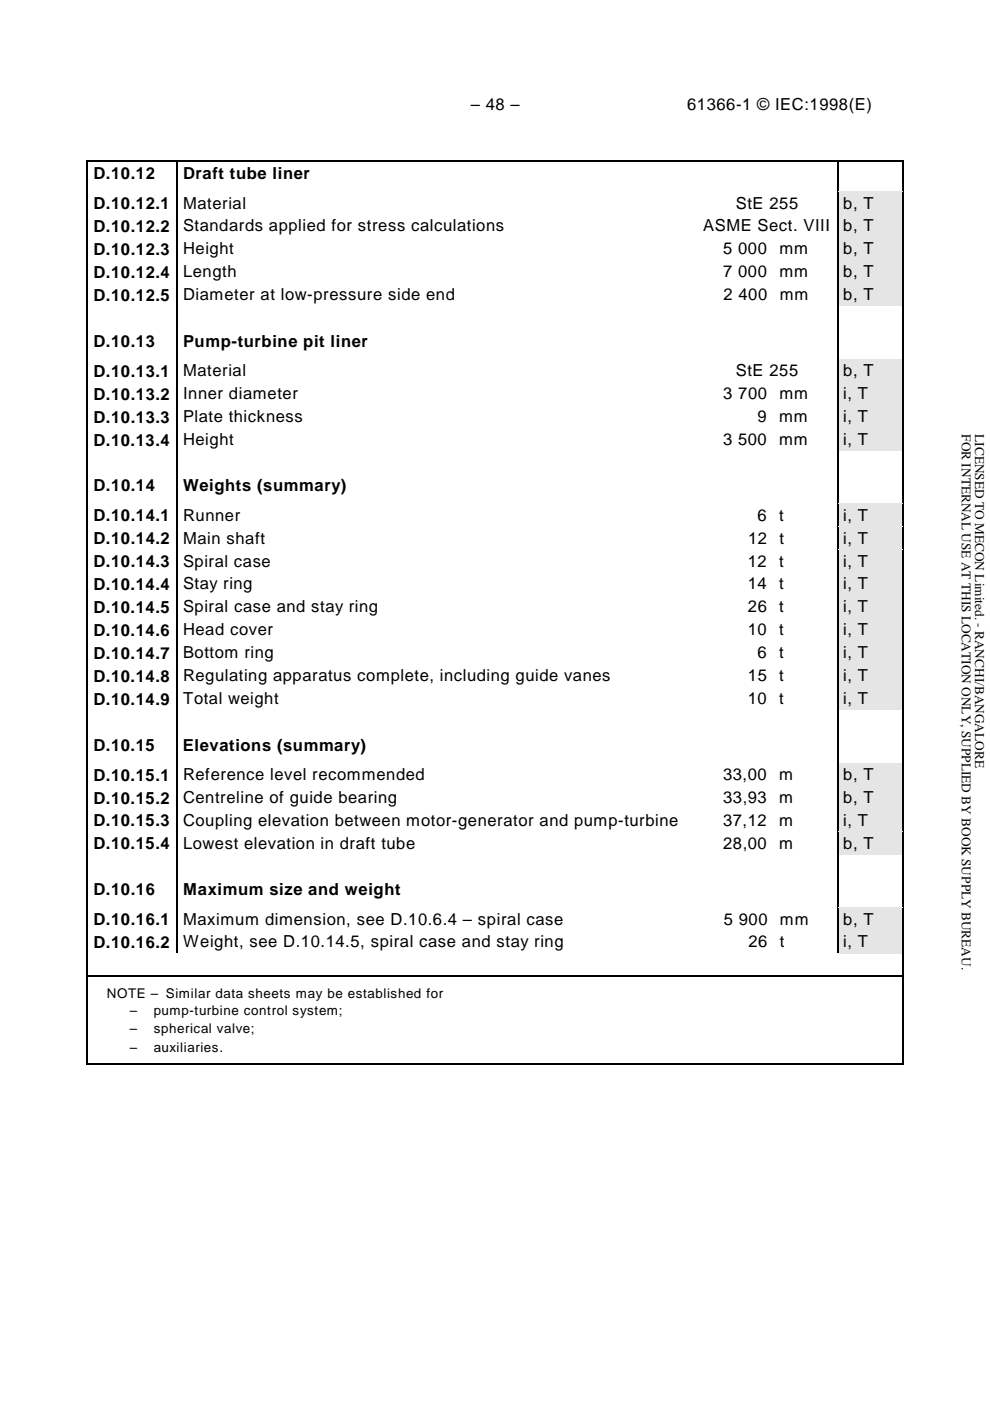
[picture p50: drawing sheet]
<svg xmlns="http://www.w3.org/2000/svg" width="210mm" height="297mm" viewBox="0 0 210 297" stroke-linecap="round" stroke-linejoin="round" font-family="sans-serif">
<defs><g id="words">
<g font-size="3.5">
<text x="99.8" y="23.3">– 48 –</text>
<text x="145.7" y="23.3">61366-1 © IEC:1998(E)</text>
<text x="19.8" y="38">D.10.12</text>
<text x="38.8" y="38">Draft tube liner</text>
<text x="19.8" y="44.3">D.10.12.1</text>
<text x="38.8" y="44.2">Material</text>
<text x="156" y="44.2">StE 255</text>
<text x="178.8" y="44.2">b, T</text>
<text x="19.8" y="49.2">D.10.12.2</text>
<text x="38.8" y="49.1">Standards applied for stress calculations</text>
<text x="38.8" y="53.9">Height</text>
<text x="149.1" y="49.1">ASME Sect. VIII</text>
<text x="153.3" y="53.9">5 000</text>
<text x="165.2" y="53.9">mm</text>
<text x="178.8" y="49.1">b, T</text>
<text x="178.8" y="53.9">b, T</text>
<text x="19.8" y="54.1">D.10.12.3</text>
<text x="19.8" y="58.9">D.10.12.4</text>
<text x="38.8" y="58.8">Length</text>
<text x="153.3" y="58.8">7 000</text>
<text x="165.2" y="58.8">mm</text>
<text x="178.8" y="58.8">b, T</text>
<text x="19.8" y="63.8">D.10.12.5</text>
<text x="38.8" y="63.7">Diameter at low-pressure side end</text>
<text x="153.4" y="63.7">2 400</text>
<text x="165.3" y="63.7">mm</text>
<text x="178.8" y="63.7">b, T</text>
<text x="19.8" y="73.5">D.10.13</text>
<text x="38.8" y="73.5">Pump-turbine pit liner</text>
<text x="19.8" y="79.9">D.10.13.1</text>
<text x="38.8" y="79.7">Material</text>
<text x="156" y="79.7">StE 255</text>
<text x="178.8" y="79.7">b, T</text>
<text x="19.8" y="84.7">D.10.13.2</text>
<text x="19.8" y="89.6">D.10.13.3</text>
<text x="38.8" y="84.6">Inner diameter</text>
<text x="38.8" y="89.5">Plate thickness</text>
<text x="153.4" y="84.6">3 700</text>
<text x="160.6" y="89.5">9</text>
<text x="165.2" y="89.5">mm</text>
<text x="165.3" y="84.6">mm</text>
<text x="178.8" y="84.6">i, T</text>
<text x="178.8" y="89.5">i, T</text>
<text x="19.8" y="94.5">D.10.13.4</text>
<text x="38.8" y="94.3">Height</text>
<text x="153.3" y="94.3">3 500</text>
<text x="165.2" y="94.3">mm</text>
<text x="178.8" y="94.3">i, T</text>
<text x="19.8" y="104.2">D.10.14</text>
<text x="38.8" y="104.2">Weights (summary)</text>
<text x="19.8" y="110.5">D.10.14.1</text>
<text x="38.8" y="110.4">Runner</text>
<text x="160.6" y="110.4">6</text>
<text x="165.2" y="110.4">t</text>
<text x="178.8" y="110.4">i, T</text>
<text x="19.8" y="115.4">D.10.14.2</text>
<text x="38.8" y="115.2">Main shaft</text>
<text x="158.6" y="115.2">12</text>
<text x="165.3" y="115.2">t</text>
<text x="178.8" y="115.2">i, T</text>
<text x="19.8" y="120.2">D.10.14.3</text>
<text x="19.8" y="125.1">D.10.14.4</text>
<text x="38.8" y="120.1">Spiral case</text>
<text x="38.8" y="125">Stay ring</text>
<text x="158.6" y="120.1">12</text>
<text x="158.6" y="125">14</text>
<text x="165.2" y="120.1">t</text>
<text x="165.2" y="125">t</text>
<text x="178.8" y="120.1">i, T</text>
<text x="178.8" y="125">i, T</text>
<text x="19.8" y="130">D.10.14.5</text>
<text x="38.8" y="129.9">Spiral case and stay ring</text>
<text x="158.6" y="129.9">26</text>
<text x="165.2" y="129.9">t</text>
<text x="178.8" y="129.9">i, T</text>
<text x="19.8" y="134.8">D.10.14.6</text>
<text x="38.8" y="134.7">Head cover</text>
<text x="158.6" y="134.7">10</text>
<text x="165.2" y="134.7">t</text>
<text x="178.8" y="134.7">i, T</text>
<text x="19.8" y="139.7">D.10.14.7</text>
<text x="38.8" y="139.6">Bottom ring</text>
<text x="160.6" y="139.6">6</text>
<text x="165.2" y="139.6">t</text>
<text x="178.8" y="139.6">i, T</text>
<text x="19.8" y="144.6">D.10.14.8</text>
<text x="19.8" y="149.5">D.10.14.9</text>
<text x="38.8" y="144.5">Regulating apparatus complete, including guide vanes</text>
<text x="38.8" y="149.3">Total weight</text>
<text x="158.6" y="149.3">10</text>
<text x="158.6" y="144.5">15</text>
<text x="165.2" y="149.3">t</text>
<text x="165.2" y="144.5">t</text>
<text x="178.8" y="144.5">i, T</text>
<text x="178.8" y="149.3">i, T</text>
<text x="19.8" y="159.2">D.10.15</text>
<text x="38.8" y="159.2">Elevations (summary)</text>
<text x="19.8" y="165.5">D.10.15.1</text>
<text x="38.8" y="165.4">Reference level recommended</text>
<text x="153.3" y="165.4">33,00</text>
<text x="165.2" y="165.4">m</text>
<text x="178.8" y="165.4">b, T</text>
<text x="19.8" y="170.4">D.10.15.2</text>
<text x="38.8" y="170.2">Centreline of guide bearing</text>
<text x="153.3" y="170.2">33,93</text>
<text x="165.2" y="170.2">m</text>
<text x="178.8" y="170.2">b, T</text>
<text x="19.8" y="175.2">D.10.15.3</text>
<text x="38.8" y="175.1">Coupling elevation between motor-generator and pump-turbine</text>
<text x="38.8" y="180">Lowest elevation in draft tube</text>
<text x="153.3" y="175.1">37,12</text>
<text x="153.3" y="180">28,00</text>
<text x="165.2" y="175.1">m</text>
<text x="165.2" y="180">m</text>
<text x="178.8" y="175.1">i, T</text>
<text x="178.8" y="180">b, T</text>
<text x="19.8" y="180.1">D.10.15.4</text>
<text x="19.8" y="189.8">D.10.16</text>
<text x="38.8" y="189.8">Maximum size and weight</text>
<text x="19.8" y="196.1">D.10.16.1</text>
<text x="38.8" y="196">Maximum dimension, see D.10.6.4 – spiral case</text>
<text x="153.5" y="196">5 900</text>
<text x="165.4" y="196">mm</text>
<text x="178.8" y="196">b, T</text>
<text x="19.8" y="201">D.10.16.2</text>
<text x="38.8" y="200.9">Weight, see D.10.14.5, spiral case and stay ring</text>
<text x="158.7" y="200.9">26</text>
<text x="165.4" y="200.9">t</text>
<text x="178.8" y="200.9">i, T</text>
</g>
<g font-size="2.8" fill="#010101">
<text x="203.9" y="92.1" transform="rotate(90 203.9 92.1)">FOR INTERNAL USE AT THIS LOCATION ONLY, SUPPLIED BY BOOK SUPPLY BUREAU.</text>
<text x="206.7" y="92.1" transform="rotate(90 206.7 92.1)">LICENSED TO MECON Limited. - RANCHI/BANGALORE</text>
</g>
<g font-size="2.8">
<text x="22.7" y="211.5">NOTE – Similar data sheets may be established for</text>
<text x="27.5" y="215.1">–</text>
<text x="32.6" y="215.1">pump-turbine control system;</text>
<text x="27.5" y="219.1">–</text>
<text x="32.6" y="219.1">spherical valve;</text>
<text x="27.5" y="223.1">–</text>
<text x="32.6" y="223.1">auxiliaries.</text>
</g>
</g></defs>
<g fill="#000">
<path d="M18.4 34.1h.3v.2h-.3z" fill-rule="evenodd"/>
<path d="M18.4 34.1h.3v.2h-.3z" fill-rule="evenodd"/>
<path d="M37.4 34.1h.3v.2h-.3z" fill-rule="evenodd"/>
<path d="M177.4 34.1h.3v.2h-.3z" fill-rule="evenodd"/>
<path d="M191.4 34.1h.3v.2h-.3z" fill-rule="evenodd"/>
<path d="M191.4 34.1h.3v.2h-.3z" fill-rule="evenodd"/>
</g>
<path d="M18.5 34.3v6.3M18.7 34.2h18.7M37.5 34.3v6.3M37.7 34.2h139.7M177.6 34.3v6.3M177.7 34.2h13.7M191.5 34.3v6.3" fill="none" stroke="#000" stroke-width=".25"/>
<path d="M177.7 40.6h13.7v4.7h-13.7z" fill-rule="evenodd" fill="#e5e5e5"/>
<path d="M177.7 45.4h13.7" fill="none" stroke="#e5e5e5" stroke-width=".21"/>
<path d="M18.5 40.6v4.9M37.5 40.6v4.9M177.6 40.6v4.9M191.5 40.6v4.9" fill="none" stroke="#000" stroke-width=".25"/>
<path d="M177.7 45.5h13.7v4.7h-13.7z" fill-rule="evenodd" fill="#e5e5e5"/>
<path d="M177.7 50.3h13.7" fill="none" stroke="#e5e5e5" stroke-width=".21"/>
<path d="M18.5 45.5v4.8M37.5 45.5v4.8M177.6 45.5v4.8M191.5 45.5v4.8" fill="none" stroke="#000" stroke-width=".25"/>
<path d="M177.7 50.3h13.7v4.7h-13.7z" fill-rule="evenodd" fill="#e5e5e5"/>
<path d="M177.7 55.1h13.7" fill="none" stroke="#e5e5e5" stroke-width=".21"/>
<path d="M18.5 50.3v4.9M37.5 50.3v4.9M177.6 50.3v4.9M191.5 50.3v4.9" fill="none" stroke="#000" stroke-width=".25"/>
<path d="M177.7 55.2h13.7v4.7h-13.7z" fill-rule="evenodd" fill="#e5e5e5"/>
<path d="M177.7 60h13.7" fill="none" stroke="#e5e5e5" stroke-width=".21"/>
<path d="M18.5 55.2v4.9M37.5 55.2v4.9M177.6 55.2v4.9M191.5 55.2v4.9" fill="none" stroke="#000" stroke-width=".25"/>
<path d="M177.7 60.1h13.7v4.7h-13.7z" fill-rule="evenodd" fill="#e5e5e5"/>
<path d="M177.7 64.9h13.7" fill="none" stroke="#e5e5e5" stroke-width=".21"/>
<path d="M18.5 60.1v16M37.5 60.1v16M177.6 60.1v16M191.5 60.1v16" fill="none" stroke="#000" stroke-width=".25"/>
<path d="M177.7 76.1h13.7v4.7h-13.7z" fill-rule="evenodd" fill="#e5e5e5"/>
<path d="M177.7 80.9h13.7" fill="none" stroke="#e5e5e5" stroke-width=".21"/>
<path d="M18.5 76.1v4.9M37.5 76.1v4.9M177.6 76.1v4.9M191.5 76.1v4.9" fill="none" stroke="#000" stroke-width=".25"/>
<path d="M177.7 81h13.7v4.7h-13.7z" fill-rule="evenodd" fill="#e5e5e5"/>
<path d="M177.7 85.8h13.7" fill="none" stroke="#e5e5e5" stroke-width=".21"/>
<path d="M18.5 81v4.9M37.5 81v4.9M177.6 81v4.9M191.5 81v4.9" fill="none" stroke="#000" stroke-width=".25"/>
<path d="M177.7 85.9h13.7v4.7h-13.7z" fill-rule="evenodd" fill="#e5e5e5"/>
<path d="M177.7 90.6h13.7" fill="none" stroke="#e5e5e5" stroke-width=".21"/>
<path d="M18.5 85.9v4.8M37.5 85.9v4.8M177.6 85.9v4.8M191.5 85.9v4.8" fill="none" stroke="#000" stroke-width=".25"/>
<path d="M177.7 90.7h13.7v4.7h-13.7z" fill-rule="evenodd" fill="#e5e5e5"/>
<path d="M177.7 95.5h13.7" fill="none" stroke="#e5e5e5" stroke-width=".21"/>
<path d="M18.5 90.7v16.1M37.5 90.7v16.1M177.6 90.7v16.1M191.5 90.7v16.1" fill="none" stroke="#000" stroke-width=".25"/>
<path d="M177.7 106.8h13.7v4.7h-13.7z" fill-rule="evenodd" fill="#e5e5e5"/>
<path d="M177.7 111.6h13.7" fill="none" stroke="#e5e5e5" stroke-width=".21"/>
<path d="M18.5 106.8v4.8M37.5 106.8v4.8M177.6 106.8v4.8M191.5 106.8v4.8" fill="none" stroke="#000" stroke-width=".25"/>
<path d="M177.7 111.6h13.7v4.7h-13.7z" fill-rule="evenodd" fill="#e5e5e5"/>
<path d="M177.7 116.4h13.7" fill="none" stroke="#e5e5e5" stroke-width=".21"/>
<path d="M18.5 111.6v4.9M37.5 111.6v4.9M177.6 111.6v4.9M191.5 111.6v4.9" fill="none" stroke="#000" stroke-width=".25"/>
<path d="M177.7 116.5h13.7v4.7h-13.7z" fill-rule="evenodd" fill="#e5e5e5"/>
<path d="M177.7 121.3h13.7" fill="none" stroke="#e5e5e5" stroke-width=".21"/>
<path d="M18.5 116.5v4.9M37.5 116.5v4.9M177.6 116.5v4.9M191.5 116.5v4.9" fill="none" stroke="#000" stroke-width=".25"/>
<path d="M177.7 121.4h13.7v4.7h-13.7z" fill-rule="evenodd" fill="#e5e5e5"/>
<path d="M177.7 126.2h13.7" fill="none" stroke="#e5e5e5" stroke-width=".21"/>
<path d="M18.5 121.4v4.9M37.5 121.4v4.9M177.6 121.4v4.9M191.5 121.4v4.9" fill="none" stroke="#000" stroke-width=".25"/>
<path d="M177.7 126.3h13.7v4.7h-13.7z" fill-rule="evenodd" fill="#e5e5e5"/>
<path d="M177.7 131h13.7" fill="none" stroke="#e5e5e5" stroke-width=".21"/>
<path d="M18.5 126.3v4.8M37.5 126.3v4.8M177.6 126.3v4.8M191.5 126.3v4.8" fill="none" stroke="#000" stroke-width=".25"/>
<path d="M177.7 131.1h13.7v4.7h-13.7z" fill-rule="evenodd" fill="#e5e5e5"/>
<path d="M177.7 135.9h13.7" fill="none" stroke="#e5e5e5" stroke-width=".21"/>
<path d="M18.5 131.1v4.9M37.5 131.1v4.9M177.6 131.1v4.9M191.5 131.1v4.9" fill="none" stroke="#000" stroke-width=".25"/>
<path d="M177.7 136h13.7v4.7h-13.7z" fill-rule="evenodd" fill="#e5e5e5"/>
<path d="M177.7 140.8h13.7" fill="none" stroke="#e5e5e5" stroke-width=".21"/>
<path d="M18.5 136v4.9M37.5 136v4.9M177.6 136v4.9M191.5 136v4.9" fill="none" stroke="#000" stroke-width=".25"/>
<path d="M177.7 140.9h13.7v4.7h-13.7z" fill-rule="evenodd" fill="#e5e5e5"/>
<path d="M177.7 145.6h13.7" fill="none" stroke="#e5e5e5" stroke-width=".21"/>
<path d="M18.5 140.9v4.8M37.5 140.9v4.8M177.6 140.9v4.8M191.5 140.9v4.8" fill="none" stroke="#000" stroke-width=".25"/>
<path d="M177.7 145.7h13.7v4.7h-13.7z" fill-rule="evenodd" fill="#e5e5e5"/>
<path d="M177.7 150.5h13.7" fill="none" stroke="#e5e5e5" stroke-width=".21"/>
<path d="M18.5 145.7v16.1M37.5 145.7v16.1M177.6 145.7v16.1M191.5 145.7v16.1" fill="none" stroke="#000" stroke-width=".25"/>
<path d="M177.7 161.8h13.7v4.7h-13.7z" fill-rule="evenodd" fill="#e5e5e5"/>
<path d="M177.7 166.6h13.7" fill="none" stroke="#e5e5e5" stroke-width=".21"/>
<path d="M18.5 161.8v4.8M37.5 161.8v4.8M177.6 161.8v4.8M191.5 161.8v4.8" fill="none" stroke="#000" stroke-width=".25"/>
<path d="M177.7 166.6h13.7v4.7h-13.7z" fill-rule="evenodd" fill="#e5e5e5"/>
<path d="M177.7 171.4h13.7" fill="none" stroke="#e5e5e5" stroke-width=".21"/>
<path d="M18.5 166.6v4.9M37.5 166.6v4.9M177.6 166.6v4.9M191.5 166.6v4.9" fill="none" stroke="#000" stroke-width=".25"/>
<path d="M177.7 171.5h13.7v4.7h-13.7z" fill-rule="evenodd" fill="#e5e5e5"/>
<path d="M177.7 176.3h13.7" fill="none" stroke="#e5e5e5" stroke-width=".21"/>
<path d="M18.5 171.5v4.9M37.5 171.5v4.9M177.6 171.5v4.9M191.5 171.5v4.9" fill="none" stroke="#000" stroke-width=".25"/>
<path d="M177.7 176.4h13.7v4.7h-13.7z" fill-rule="evenodd" fill="#e5e5e5"/>
<path d="M177.7 181.2h13.7" fill="none" stroke="#e5e5e5" stroke-width=".21"/>
<path d="M18.5 176.4v16M37.5 176.4v16M177.6 176.4v16M191.5 176.4v16" fill="none" stroke="#000" stroke-width=".25"/>
<path d="M177.7 192.4h13.7v4.7h-13.7z" fill-rule="evenodd" fill="#e5e5e5"/>
<path d="M177.7 197.2h13.7" fill="none" stroke="#e5e5e5" stroke-width=".21"/>
<path d="M18.5 192.4v4.9M37.5 192.4v4.9M177.6 192.4v4.9M191.5 192.4v4.9" fill="none" stroke="#000" stroke-width=".25"/>
<path d="M177.7 197.3h13.7v4.7h-13.7z" fill-rule="evenodd" fill="#e5e5e5"/>
<path d="M177.7 202.1h13.7" fill="none" stroke="#e5e5e5" stroke-width=".21"/>
<path d="M18.5 197.3v9.6M37.5 197.3v4.9M177.6 197.3v4.9M191.5 197.3v9.6M18.5 207.1v18.4M18.7 207h172.7M191.5 207.1v18.4M18.7 225.6h172.7" fill="none" stroke="#000" stroke-width=".25"/>
<g fill="#000">
<path d="M18.4 206.9h.3v.2h-.3z" fill-rule="evenodd"/>
<path d="M191.4 206.9h.3v.2h-.3z" fill-rule="evenodd"/>
<path d="M18.4 225.5h.3v.2h-.3z" fill-rule="evenodd"/>
<path d="M18.4 225.5h.3v.2h-.3z" fill-rule="evenodd"/>
<path d="M191.4 225.5h.3v.2h-.3z" fill-rule="evenodd"/>
<path d="M191.4 225.5h.3v.2h-.3z" fill-rule="evenodd"/>
</g>
<use href="#words"/>
</svg>
